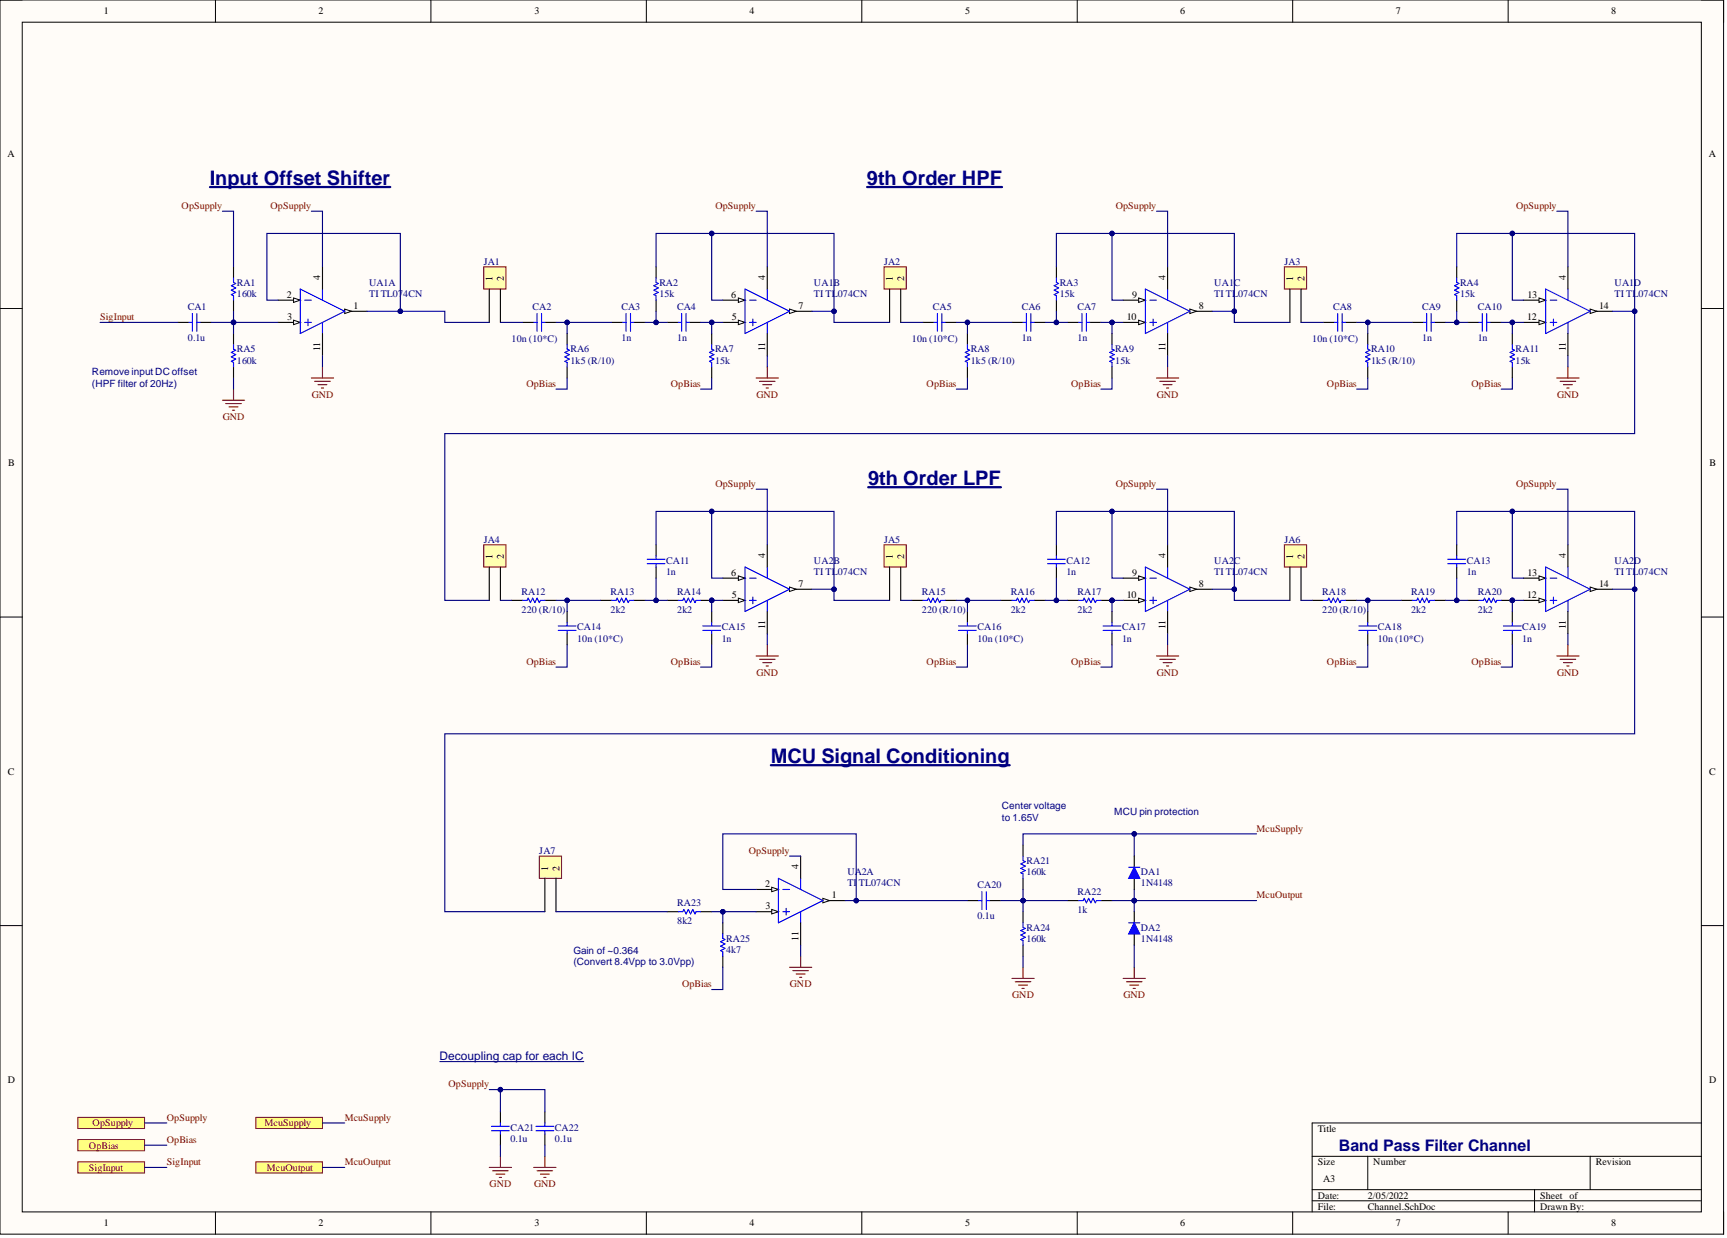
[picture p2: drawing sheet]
<svg xmlns="http://www.w3.org/2000/svg" width="393mm" height="282mm" viewBox="0 0 393 282" stroke-linecap="round" stroke-linejoin="round" font-family="sans-serif">
<defs><g id="words">
<g font-size="4.6" fill="#000080">
<text x="47.8" y="42.1">Input Offset Shifter</text>
<text x="197.5" y="42.1">9th Order HPF</text>
<text x="197.7" y="110.5">9th Order LPF</text>
<text x="175.6" y="173.7">MCU Signal Conditioning</text>
</g>
<text font-size="3.6" fill="#000080" x="304.9" y="262">Band Pass Filter Channel</text>
<text font-size="2.7" fill="#000080" x="100.1" y="241.4">Decoupling cap for each IC</text>
<g font-size="2.3">
<text x="23.6" y="3.3">1</text>
<text x="72.5" y="3.3">2</text>
<text x="121.7" y="3.3">3</text>
<text x="170.7" y="3.3">4</text>
<text x="219.8" y="3.3">5</text>
<text x="268.8" y="3.3">6</text>
<text x="317.9" y="3.3">7</text>
<text x="367" y="3.3">8</text>
<text x="1.7" y="35.9">A</text>
<text x="389.2" y="35.9">A</text>
<text x="72.9" y="63.8" transform="rotate(-90 72.9 63.8)">4</text>
<text x="112.2" y="64" transform="rotate(-90 112.2 64)">1</text>
<text x="114.7" y="64" transform="rotate(-90 114.7 64)">2</text>
<text x="174.3" y="63.8" transform="rotate(-90 174.3 63.8)">4</text>
<text x="203.4" y="64" transform="rotate(-90 203.4 64)">1</text>
<text x="205.9" y="64" transform="rotate(-90 205.9 64)">2</text>
<text x="265.4" y="63.8" transform="rotate(-90 265.4 63.8)">4</text>
<text x="294.6" y="64" transform="rotate(-90 294.6 64)">1</text>
<text x="297.1" y="64" transform="rotate(-90 297.1 64)">2</text>
<text x="356.6" y="63.8" transform="rotate(-90 356.6 63.8)">4</text>
<text x="65.3" y="67.8">2</text>
<text x="80.5" y="70.4">1</text>
<text x="166.6" y="67.8">6</text>
<text x="181.8" y="70.4">7</text>
<text x="257.8" y="67.8">9</text>
<text x="273" y="70.4">8</text>
<text x="347.9" y="67.8">13</text>
<text x="364.2" y="70.4">14</text>
<text x="65.4" y="72.9">3</text>
<text x="166.7" y="72.9">5</text>
<text x="256.6" y="72.9">10</text>
<text x="347.8" y="72.9">12</text>
<text x="72.9" y="80" transform="rotate(-90 72.9 80)">11</text>
<text x="174.3" y="80" transform="rotate(-90 174.3 80)">11</text>
<text x="265.4" y="80" transform="rotate(-90 265.4 80)">11</text>
<text x="356.6" y="80" transform="rotate(-90 356.6 80)">11</text>
<text x="1.9" y="106.1">B</text>
<text x="389.4" y="106.1">B</text>
<text x="112.2" y="127.3" transform="rotate(-90 112.2 127.3)">1</text>
<text x="114.7" y="127.3" transform="rotate(-90 114.7 127.3)">2</text>
<text x="166.6" y="131.1">6</text>
<text x="174.3" y="127.1" transform="rotate(-90 174.3 127.1)">4</text>
<text x="203.4" y="127.3" transform="rotate(-90 203.4 127.3)">1</text>
<text x="205.9" y="127.3" transform="rotate(-90 205.9 127.3)">2</text>
<text x="257.8" y="131.1">9</text>
<text x="265.4" y="127.1" transform="rotate(-90 265.4 127.1)">4</text>
<text x="294.6" y="127.3" transform="rotate(-90 294.6 127.3)">1</text>
<text x="297.1" y="127.3" transform="rotate(-90 297.1 127.3)">2</text>
<text x="347.9" y="131.1">13</text>
<text x="356.6" y="127.1" transform="rotate(-90 356.6 127.1)">4</text>
<text x="166.7" y="136.2">5</text>
<text x="181.8" y="133.7">7</text>
<text x="256.6" y="136.2">10</text>
<text x="273" y="133.7">8</text>
<text x="347.8" y="136.2">12</text>
<text x="364.2" y="133.7">14</text>
<text x="174.3" y="143.3" transform="rotate(-90 174.3 143.3)">11</text>
<text x="265.4" y="143.3" transform="rotate(-90 265.4 143.3)">11</text>
<text x="356.6" y="143.3" transform="rotate(-90 356.6 143.3)">11</text>
<text x="1.8" y="176.4">C</text>
<text x="389.3" y="176.4">C</text>
<text x="181.8" y="198" transform="rotate(-90 181.8 198)">4</text>
<text x="124.9" y="198.2" transform="rotate(-90 124.9 198.2)">1</text>
<text x="127.4" y="198.2" transform="rotate(-90 127.4 198.2)">2</text>
<text x="174.3" y="202">2</text>
<text x="174.3" y="207.1">3</text>
<text x="189.4" y="204.5">1</text>
<text x="181.8" y="214.2" transform="rotate(-90 181.8 214.2)">11</text>
<text x="1.8" y="246.6">D</text>
<text x="389.3" y="246.6">D</text>
<text x="300.1" y="257.7">Title</text>
<text x="300.1" y="265.3">Size</text>
<text x="301.4" y="269.1">A3</text>
<text x="312.8" y="265.3">Number</text>
<text x="363.4" y="265.3">Revision</text>
<text x="300.1" y="272.9">Date:</text>
<text x="300.1" y="275.4">File:</text>
<text x="311.5" y="272.9">2/05/2022</text>
<text x="311.5" y="275.4">Channel.SchDoc</text>
<text x="350.8" y="272.9">Sheet of</text>
<text x="350.8" y="275.4">Drawn By:</text>
<text x="23.6" y="279.2">1</text>
<text x="72.5" y="279.2">2</text>
<text x="121.7" y="279.2">3</text>
<text x="170.7" y="279.2">4</text>
<text x="219.8" y="279.2">5</text>
<text x="268.8" y="279.2">6</text>
<text x="317.9" y="279.2">7</text>
<text x="367" y="279.2">8</text>
</g>
<g font-size="2.3" fill="#800000">
<text x="41.4" y="47.6">OpSupply</text>
<text x="61.6" y="47.6">OpSupply</text>
<text x="162.9" y="47.6">OpSupply</text>
<text x="254.1" y="47.6">OpSupply</text>
<text x="345.3" y="47.6">OpSupply</text>
<text x="22.8" y="72.9">SigInput</text>
<text x="119.9" y="88.1">OpBias</text>
<text x="152.8" y="88.1">OpBias</text>
<text x="211.1" y="88.1">OpBias</text>
<text x="244" y="88.1">OpBias</text>
<text x="302.2" y="88.1">OpBias</text>
<text x="335.2" y="88.1">OpBias</text>
<text x="50.7" y="95.7">GND</text>
<text x="71" y="90.6">GND</text>
<text x="172.3" y="90.6">GND</text>
<text x="263.5" y="90.6">GND</text>
<text x="354.7" y="90.6">GND</text>
<text x="162.9" y="110.9">OpSupply</text>
<text x="254.1" y="110.9">OpSupply</text>
<text x="345.3" y="110.9">OpSupply</text>
<text x="119.9" y="151.4">OpBias</text>
<text x="152.8" y="151.4">OpBias</text>
<text x="172.3" y="153.9">GND</text>
<text x="211.1" y="151.4">OpBias</text>
<text x="244" y="151.4">OpBias</text>
<text x="263.5" y="153.9">GND</text>
<text x="302.2" y="151.4">OpBias</text>
<text x="335.2" y="151.4">OpBias</text>
<text x="354.7" y="153.9">GND</text>
<text x="286.2" y="189.4">McuSupply</text>
<text x="170.5" y="194.4">OpSupply</text>
<text x="286.2" y="204.5">McuOutput</text>
<text x="155.3" y="224.8">OpBias</text>
<text x="179.9" y="224.8">GND</text>
<text x="230.6" y="227.3">GND</text>
<text x="255.9" y="227.3">GND</text>
<text x="102.2" y="247.6">OpSupply</text>
<text x="21.1" y="256.4">OpSupply</text>
<text x="38" y="255.2">OpSupply</text>
<text x="60.3" y="256.4">McuSupply</text>
<text x="78.5" y="255.2">McuSupply</text>
<text x="20.3" y="261.5">OpBias</text>
<text x="38" y="260.2">OpBias</text>
<text x="20.3" y="266.6">SigInput</text>
<text x="38" y="265.3">SigInput</text>
<text x="60.8" y="266.6">McuOutput</text>
<text x="78.5" y="265.3">McuOutput</text>
<text x="111.5" y="270.4">GND</text>
<text x="121.7" y="270.4">GND</text>
</g>
<g font-size="2.3" fill="#000080">
<text x="53.9" y="65.1">RA1</text>
<text x="84.1" y="65.1">UA1A</text>
<text x="110.2" y="60.2">JA1</text>
<text x="150.2" y="65.1">RA2</text>
<text x="185.4" y="65.1">UA1B</text>
<text x="201.4" y="60.2">JA2</text>
<text x="241.4" y="65.1">RA3</text>
<text x="276.6" y="65.1">UA1C</text>
<text x="292.5" y="60.2">JA3</text>
<text x="332.5" y="65.1">RA4</text>
<text x="367.8" y="65.1">UA1D</text>
<text x="42.8" y="70.6">CA1</text>
<text x="53.9" y="67.6">160k</text>
<text x="84.1" y="67.6">TI TL07</text>
<text x="91.9" y="67.6">4CN</text>
<text x="121.3" y="70.6">CA2</text>
<text x="141.6" y="70.6">CA3</text>
<text x="150.2" y="67.6">15k</text>
<text x="154.2" y="70.6">CA4</text>
<text x="185.4" y="67.6">TI TL074CN</text>
<text x="212.5" y="70.6">CA5</text>
<text x="232.8" y="70.6">CA6</text>
<text x="241.4" y="67.6">15k</text>
<text x="245.4" y="70.6">CA7</text>
<text x="276.6" y="67.6">TI TL074CN</text>
<text x="303.7" y="70.6">CA8</text>
<text x="323.9" y="70.6">CA9</text>
<text x="332.5" y="67.6">15k</text>
<text x="336.6" y="70.6">CA10</text>
<text x="367.8" y="67.6">TI TL074CN</text>
<text x="42.8" y="77.7">0.1u</text>
<text x="116.5" y="78">10n (10*C)</text>
<text x="141.6" y="77.7">1n</text>
<text x="154.2" y="77.7">1n</text>
<text x="207.7" y="78">10n (10*C)</text>
<text x="232.8" y="77.7">1n</text>
<text x="245.4" y="77.7">1n</text>
<text x="298.9" y="78">10n (10*C)</text>
<text x="323.9" y="77.7">1n</text>
<text x="336.6" y="77.7">1n</text>
<text x="53.9" y="80.2">RA5</text>
<text x="53.9" y="82.8">160k</text>
<text x="129.9" y="80.2">RA6</text>
<text x="129.9" y="82.8">1k5 (R/10)</text>
<text x="162.9" y="80.2">RA7</text>
<text x="162.9" y="82.8">15k</text>
<text x="221.1" y="80.2">RA8</text>
<text x="221.1" y="82.8">1k5 (R/10)</text>
<text x="254" y="80.2">RA9</text>
<text x="254" y="82.8">15k</text>
<text x="312.3" y="80.2">RA10</text>
<text x="312.3" y="82.8">1k5 (R/10)</text>
<text x="345.2" y="80.2">RA11</text>
<text x="345.2" y="82.8">15k</text>
<text x="20.9" y="85.5">Remove input DC offset</text>
<text x="20.9" y="88.1">(HPF filter of 20Hz)</text>
<text x="110.2" y="123.5">JA4</text>
<text x="201.4" y="123.5">JA5</text>
<text x="292.5" y="123.5">JA6</text>
<text x="151.7" y="128.3">CA11</text>
<text x="151.7" y="130.9">1n</text>
<text x="185.4" y="128.3">UA2B</text>
<text x="185.4" y="130.9">TI TL074CN</text>
<text x="242.9" y="128.3">CA12</text>
<text x="242.9" y="130.9">1n</text>
<text x="276.6" y="128.3">UA2C</text>
<text x="276.6" y="130.9">TI TL074CN</text>
<text x="334.1" y="128.3">CA13</text>
<text x="334.1" y="130.9">1n</text>
<text x="367.8" y="128.3">UA2D</text>
<text x="367.8" y="130.9">TI TL074CN</text>
<text x="118.8" y="135.4">RA12</text>
<text x="139" y="135.4">RA13</text>
<text x="154.2" y="135.4">RA14</text>
<text x="210" y="135.4">RA15</text>
<text x="230.2" y="135.4">RA16</text>
<text x="245.4" y="135.4">RA17</text>
<text x="301.1" y="135.4">RA18</text>
<text x="321.4" y="135.4">RA19</text>
<text x="336.6" y="135.4">RA20</text>
<text x="118.8" y="139.5">220 (R/10)</text>
<text x="131.4" y="143.5">CA14</text>
<text x="139" y="139.5">2k2</text>
<text x="154.2" y="139.5">2k2</text>
<text x="164.4" y="143.5">CA15</text>
<text x="210" y="139.5">220 (R/10)</text>
<text x="222.6" y="143.5">CA16</text>
<text x="230.2" y="139.5">2k2</text>
<text x="245.4" y="139.5">2k2</text>
<text x="255.6" y="143.5">CA17</text>
<text x="301.1" y="139.5">220 (R/10)</text>
<text x="313.8" y="143.5">CA18</text>
<text x="321.4" y="139.5">2k2</text>
<text x="336.6" y="139.5">2k2</text>
<text x="346.7" y="143.5">CA19</text>
<text x="131.4" y="146.1">10n (10*C)</text>
<text x="164.4" y="146.1">1n</text>
<text x="222.6" y="146.1">10n (10*C)</text>
<text x="255.6" y="146.1">1n</text>
<text x="313.8" y="146.1">10n (10*C)</text>
<text x="346.7" y="146.1">1n</text>
<text x="228.2" y="184.2">Center voltage</text>
<text x="253.8" y="185.6">MCU pin protection</text>
<text x="228.2" y="186.8">to 1.65V</text>
<text x="122.8" y="194.4">JA7</text>
<text x="233.8" y="196.7">RA21</text>
<text x="193" y="199.2">UA2A</text>
<text x="193" y="201.8">TI</text>
<text x="195.6" y="201.8">TL074CN</text>
<text x="222.6" y="202.3">CA20</text>
<text x="233.8" y="199.2">160k</text>
<text x="245.4" y="203.8">RA22</text>
<text x="259.9" y="199.2">DA1</text>
<text x="259.9" y="201.8">1N4148</text>
<text x="154.2" y="206.3">RA23</text>
<text x="222.6" y="209.4">0.1u</text>
<text x="245.4" y="207.8">1k</text>
<text x="154.2" y="210.4">8k2</text>
<text x="165.4" y="214.4">RA25</text>
<text x="233.8" y="211.9">RA24</text>
<text x="233.8" y="214.4">160k</text>
<text x="259.9" y="211.9">DA2</text>
<text x="259.9" y="214.4">1N4148</text>
<text x="130.6" y="217.1">Gain of ~0.364</text>
<text x="130.6" y="219.7">(Convert 8.4Vpp to 3.0Vpp)</text>
<text x="165.4" y="216.9">4k7</text>
<text x="116.3" y="257.4">CA21</text>
<text x="126.4" y="257.4">CA22</text>
<text x="116.3" y="260">0.1u</text>
<text x="126.4" y="260">0.1u</text>
</g>
</g></defs>
<path d="M0 0h392.6v281h-392.6z" fill-rule="evenodd" fill="#fffcf8"/>
<path d="M0 0h392.6v281h-392.6z" fill="none" stroke="#000" stroke-width=".23"/>
<path d="M5.1 5.1h382.4v270.8h-382.4z" fill-rule="evenodd" fill="#fffcf8"/>
<g fill="none" stroke="#000" stroke-width=".23">
<path d="M0 0h5.1M49.1 0v5.1M98.1 0v5.1M147.2 0v5.1M196.3 0v5.1M245.4 0v5.1M294.4 0v5.1M343.5 0v5.1M387.5 0h5.1v5.1M5.1 5.1h382.4v270.8h-382.4zM0 70.2h5.1M387.5 70.2h5.1"/>
<path d="M0 140.5h5.1M387.5 140.5h5.1M0 210.7h5.1M387.5 210.7h5.1M387.5 255.7h-88.6v20.2M49.1 275.9v5.1M98.1 275.9v5.1M147.2 275.9v5.1M196.3 275.9v5.1M245.4 275.9v5.1M294.4 275.9v5.1M298.9 263.3h88.6"/>
<path d="M298.9 270.9h88.6M298.9 273.4h88.6M311.5 263.3v7.6M343.5 275.9v5.1M349.5 270.9v5M362.2 263.3v7.6M392.6 275.9v5.1"/>
</g>
<path d="M47.8 42.6h41.1M197.5 42.6h30.7M197.7 110.9h30.3M175.6 174.2h54.4" fill="none" stroke="#000080" stroke-width=".51"/>
<g fill="none" stroke="#800000" stroke-width=".25">
<path d="M50.7 91.1h5M51.4 91.9h3.6M52.2 92.6h2M52.9 93.4h.5M53.2 88.6v2.5M70.9 86.1h5.1M71.7 86.8h3.5M72.4 87.6h2.1M73.2 88.3h.5M73.4 83.5v2.6M172.2 86.1h5.1M173 86.8h3.5"/>
<path d="M173.7 87.6h2.1M174.5 88.3h.5M174.8 83.5v2.6M263.4 86.1h5.1M264.2 86.8h3.5M264.9 87.6h2M265.7 88.3h.5M265.9 83.5v2.6M172.2 149.4h5.1M173 150.1h3.5M173.7 150.9h2.1M174.5 151.6h.5"/>
<path d="M174.8 146.8v2.6M263.4 149.4h5.1M264.2 150.1h3.5M264.9 150.9h2M265.7 151.6h.5M265.9 146.8v2.6M230.5 222.8h5M231.2 223.5h3.6M232 224.3h2M232.8 225h.5M233 220.2v2.6M255.8 222.8h5.1"/>
<path d="M256.6 223.5h3.5M257.3 224.3h2.1M258.1 225h.5M258.3 220.2v2.6"/>
</g>
<path d="M179.8 70.9h5.1" fill="none" stroke="#000" stroke-width=".25"/>
<path d="M179.8 70.4l1.5 .5-1.5 .5z" fill="#f8fcff"/>
<path d="M179.8 70.4l1.5 .5-1.5 .5z" fill="none" stroke="#000" stroke-width=".23"/>
<path d="M164.6 73.4h5.1" fill="none" stroke="#000" stroke-width=".25"/>
<path d="M168.2 72.9l1.5 .5-1.5 .5z" fill="#f8fcff"/>
<path d="M168.2 72.9l1.5 .5-1.5 .5z" fill="none" stroke="#000" stroke-width=".23"/>
<path d="M164.6 68.3h5.1" fill="none" stroke="#000" stroke-width=".25"/>
<path d="M168.2 67.8l1.5 .5-1.5 .5z" fill="#f8fcff"/>
<path d="M168.2 67.8l1.5 .5-1.5 .5z" fill="none" stroke="#000" stroke-width=".23"/>
<path d="M169.7 65.8l10.1 5.1-10.1 5zM170.7 68.3h1.5M170.7 73.4h1.5M171.5 72.6v1.6M174.8 65.8v2.5M174.8 73.4v2.5" fill="none" stroke="#00f" stroke-width=".25"/>
<path d="M174.8 60.7v5.1M174.8 75.9v5.1M271 70.9h5.1" fill="none" stroke="#000" stroke-width=".25"/>
<path d="M271 70.4l1.5 .5-1.5 .5z" fill="#f8fcff"/>
<path d="M271 70.4l1.5 .5-1.5 .5z" fill="none" stroke="#000" stroke-width=".23"/>
<path d="M255.8 73.4h5.1" fill="none" stroke="#000" stroke-width=".25"/>
<path d="M259.4 72.9l1.5 .5-1.5 .5z" fill="#f8fcff"/>
<path d="M259.4 72.9l1.5 .5-1.5 .5z" fill="none" stroke="#000" stroke-width=".23"/>
<path d="M255.8 68.3h5.1" fill="none" stroke="#000" stroke-width=".25"/>
<path d="M259.4 67.8l1.5 .5-1.5 .5z" fill="#f8fcff"/>
<path d="M259.4 67.8l1.5 .5-1.5 .5z" fill="none" stroke="#000" stroke-width=".23"/>
<path d="M260.9 65.8l10.1 5.1-10.1 5zM261.9 68.3h1.5M261.9 73.4h1.5M262.6 72.6v1.6M265.9 65.8v2.5M265.9 73.4v2.5" fill="none" stroke="#00f" stroke-width=".25"/>
<path d="M265.9 60.7v5.1M265.9 75.9v5.1M271 134.2h5.1" fill="none" stroke="#000" stroke-width=".25"/>
<path d="M271 133.7l1.5 .5-1.5 .5z" fill="#f8fcff"/>
<path d="M271 133.7l1.5 .5-1.5 .5z" fill="none" stroke="#000" stroke-width=".23"/>
<path d="M255.8 136.7h5.1" fill="none" stroke="#000" stroke-width=".25"/>
<path d="M259.4 136.2l1.5 .5-1.5 .5z" fill="#f8fcff"/>
<path d="M259.4 136.2l1.5 .5-1.5 .5z" fill="none" stroke="#000" stroke-width=".23"/>
<path d="M255.8 131.6h5.1" fill="none" stroke="#000" stroke-width=".25"/>
<path d="M259.4 131.1l1.5 .5-1.5 .5z" fill="#f8fcff"/>
<path d="M259.4 131.1l1.5 .5-1.5 .5z" fill="none" stroke="#000" stroke-width=".23"/>
<path d="M260.9 129.1l10.1 5.1-10.1 5zM261.9 131.6h1.5M261.9 136.7h1.5M262.6 135.9v1.6M265.9 129.1v2.5M265.9 136.7v2.5" fill="none" stroke="#00f" stroke-width=".25"/>
<path d="M78.5 70.9h5.1M265.9 124v5.1M265.9 139.2v5.1" fill="none" stroke="#000" stroke-width=".25"/>
<path d="M78.5 70.4l1.5 .5-1.5 .5z" fill="#f8fcff"/>
<path d="M78.5 70.4l1.5 .5-1.5 .5z" fill="none" stroke="#000" stroke-width=".23"/>
<path d="M63.3 73.4h5.1" fill="none" stroke="#000" stroke-width=".25"/>
<path d="M66.9 72.9l1.5 .5-1.5 .5z" fill="#f8fcff"/>
<path d="M66.9 72.9l1.5 .5-1.5 .5z" fill="none" stroke="#000" stroke-width=".23"/>
<path d="M63.3 68.3h5.1" fill="none" stroke="#000" stroke-width=".25"/>
<path d="M66.9 67.8l1.5 .5-1.5 .5z" fill="#f8fcff"/>
<path d="M66.9 67.8l1.5 .5-1.5 .5z" fill="none" stroke="#000" stroke-width=".23"/>
<path d="M68.4 65.8l10.1 5.1-10.1 5zM69.4 68.3h1.5M69.4 73.4h1.5M70.2 72.6v1.6M73.4 65.8v2.5M73.4 73.4v2.5" fill="none" stroke="#00f" stroke-width=".25"/>
<path d="M73.4 60.7v5.1M73.4 75.9v5.1M179.8 134.2h5.1" fill="none" stroke="#000" stroke-width=".25"/>
<path d="M182.4 217.7v2.5M179.8 220.2h5.1M180.6 221h3.5M181.3 221.8h2.1M182.1 222.5h.5" fill="none" stroke="#800000" stroke-width=".25"/>
<path d="M179.8 133.7l1.5 .5-1.5 .5z" fill="#f8fcff"/>
<path d="M179.8 133.7l1.5 .5-1.5 .5z" fill="none" stroke="#000" stroke-width=".23"/>
<path d="M164.6 136.7h5.1" fill="none" stroke="#000" stroke-width=".25"/>
<path d="M168.2 136.2l1.5 .5-1.5 .5z" fill="#f8fcff"/>
<path d="M168.2 136.2l1.5 .5-1.5 .5z" fill="none" stroke="#000" stroke-width=".23"/>
<path d="M164.6 131.6h5.1" fill="none" stroke="#000" stroke-width=".25"/>
<path d="M168.2 131.1l1.5 .5-1.5 .5z" fill="#f8fcff"/>
<path d="M168.2 131.1l1.5 .5-1.5 .5z" fill="none" stroke="#000" stroke-width=".23"/>
<path d="M169.7 129.1l10.1 5.1-10.1 5zM170.7 131.6h1.5M170.7 136.7h1.5M171.5 135.9v1.6M174.8 129.1v2.5M174.8 136.7v2.5" fill="none" stroke="#00f" stroke-width=".25"/>
<path d="M174.8 124v5.1M174.8 139.2v5.1M187.4 205h5.1" fill="none" stroke="#000" stroke-width=".25"/>
<path d="M187.4 204.5l1.5 .5-1.5 .6z" fill="#f8fcff"/>
<path d="M187.4 204.5l1.5 .5-1.5 .6z" fill="none" stroke="#000" stroke-width=".23"/>
<path d="M172.2 207.6h5.1" fill="none" stroke="#000" stroke-width=".25"/>
<path d="M175.8 207.1l1.5 .5-1.5 .5z" fill="#f8fcff"/>
<path d="M175.8 207.1l1.5 .5-1.5 .5z" fill="none" stroke="#000" stroke-width=".23"/>
<path d="M172.2 202.5h5.1" fill="none" stroke="#000" stroke-width=".25"/>
<path d="M175.8 202l1.5 .5-1.5 .5z" fill="#f8fcff"/>
<path d="M175.8 202l1.5 .5-1.5 .5z" fill="none" stroke="#000" stroke-width=".23"/>
<path d="M177.3 200l10.1 5-10.1 5.1zM182.4 200v2.5M178.3 202.5h1.5M178.3 207.6h1.5M179.1 206.8v1.5M182.4 207.6v2.5" fill="none" stroke="#00f" stroke-width=".25"/>
<path d="M362.2 70.9h5M182.4 194.9v5.1M182.4 210.1v5.1" fill="none" stroke="#000" stroke-width=".25"/>
<path d="M354.6 86.1h5M355.3 86.8h3.6M356.1 87.6h2M356.9 88.3h.5M357.1 83.5v2.6" fill="none" stroke="#800000" stroke-width=".25"/>
<path d="M362.2 70.4l1.5 .5-1.5 .5z" fill="#f8fcff"/>
<path d="M362.2 70.4l1.5 .5-1.5 .5z" fill="none" stroke="#000" stroke-width=".23"/>
<path d="M347 73.4h5" fill="none" stroke="#000" stroke-width=".25"/>
<path d="M350.5 72.9l1.5 .5-1.5 .5z" fill="#f8fcff"/>
<path d="M350.5 72.9l1.5 .5-1.5 .5z" fill="none" stroke="#000" stroke-width=".23"/>
<path d="M347 68.3h5" fill="none" stroke="#000" stroke-width=".25"/>
<path d="M350.5 67.8l1.5 .5-1.5 .5z" fill="#f8fcff"/>
<path d="M350.5 67.8l1.5 .5-1.5 .5z" fill="none" stroke="#000" stroke-width=".23"/>
<path d="M352 65.8l10.2 5.1-10.2 5zM353.1 68.3h1.5M353.1 73.4h1.5M353.8 72.6v1.6M357.1 65.8v2.5M357.1 73.4v2.5" fill="none" stroke="#00f" stroke-width=".25"/>
<path d="M357.1 60.7v5.1M357.1 75.9v5.1" fill="none" stroke="#000" stroke-width=".25"/>
<path d="M110.2 60.7h5v5.1h-5z" fill-rule="evenodd" fill="#ffffb0"/>
<path d="M110.2 60.7h5v5.1h-5z" fill="none" stroke="#800000" stroke-width=".23"/>
<path d="M111.4 65.8v7.6M114 65.8v7.6" fill="none" stroke="#000" stroke-width=".25"/>
<path d="M201.4 60.7h5v5.1h-5z" fill-rule="evenodd" fill="#ffffb0"/>
<path d="M201.4 60.7h5v5.1h-5z" fill="none" stroke="#800000" stroke-width=".23"/>
<path d="M202.6 65.8v7.6M205.2 65.8v7.6" fill="none" stroke="#000" stroke-width=".25"/>
<path d="M292.5 60.7h5.1v5.1h-5.1z" fill-rule="evenodd" fill="#ffffb0"/>
<path d="M292.5 60.7h5.1v5.1h-5.1z" fill="none" stroke="#800000" stroke-width=".23"/>
<path d="M293.8 65.8v7.6M296.3 65.8v7.6" fill="none" stroke="#000" stroke-width=".25"/>
<path d="M110.2 124h5v5.1h-5z" fill-rule="evenodd" fill="#ffffb0"/>
<path d="M110.2 124h5v5.1h-5z" fill="none" stroke="#800000" stroke-width=".23"/>
<path d="M111.4 129.1v7.6M114 129.1v7.6" fill="none" stroke="#000" stroke-width=".25"/>
<path d="M201.4 124h5v5.1h-5z" fill-rule="evenodd" fill="#ffffb0"/>
<path d="M201.4 124h5v5.1h-5z" fill="none" stroke="#800000" stroke-width=".23"/>
<path d="M202.6 129.1v7.6M205.2 129.1v7.6" fill="none" stroke="#000" stroke-width=".25"/>
<path d="M292.5 124h5.1v5.1h-5.1z" fill-rule="evenodd" fill="#ffffb0"/>
<path d="M292.5 124h5.1v5.1h-5.1z" fill="none" stroke="#800000" stroke-width=".23"/>
<path d="M293.8 129.1v7.6M296.3 129.1v7.6M362.2 134.2h5" fill="none" stroke="#000" stroke-width=".25"/>
<path d="M354.6 149.4h5M355.3 150.1h3.6M356.1 150.9h2M356.9 151.6h.5M357.1 146.8v2.6" fill="none" stroke="#800000" stroke-width=".25"/>
<path d="M362.2 133.7l1.5 .5-1.5 .5z" fill="#f8fcff"/>
<path d="M362.2 133.7l1.5 .5-1.5 .5z" fill="none" stroke="#000" stroke-width=".23"/>
<path d="M347 136.7h5" fill="none" stroke="#000" stroke-width=".25"/>
<path d="M350.5 136.2l1.5 .5-1.5 .5z" fill="#f8fcff"/>
<path d="M350.5 136.2l1.5 .5-1.5 .5z" fill="none" stroke="#000" stroke-width=".23"/>
<path d="M347 131.6h5" fill="none" stroke="#000" stroke-width=".25"/>
<path d="M350.5 131.1l1.5 .5-1.5 .5z" fill="#f8fcff"/>
<path d="M350.5 131.1l1.5 .5-1.5 .5z" fill="none" stroke="#000" stroke-width=".23"/>
<path d="M352 129.1l10.2 5.1-10.2 5zM353.1 131.6h1.5M353.1 136.7h1.5M353.8 135.9v1.6M357.1 129.1v2.5M357.1 136.7v2.5" fill="none" stroke="#00f" stroke-width=".25"/>
<path d="M357.1 124v5.1M357.1 139.2v5.1" fill="none" stroke="#000" stroke-width=".25"/>
<path d="M122.8 194.9h5.1v5.1h-5.1z" fill-rule="evenodd" fill="#ffffb0"/>
<path d="M122.8 194.9h5.1v5.1h-5.1z" fill="none" stroke="#800000" stroke-width=".23"/>
<path d="M124.1 200v7.6M126.6 200v7.6" fill="none" stroke="#000" stroke-width=".25"/>
<path d="M17.7 254.4h15.2v2.5h-15.2z" fill-rule="evenodd" fill="#ffff80"/>
<path d="M17.7 254.4h15.2v2.5h-15.2z" fill="none" stroke="#800000" stroke-width=".23"/>
<path d="M17.7 259.5h15.2v2.5h-15.2z" fill-rule="evenodd" fill="#ffff80"/>
<path d="M17.7 259.5h15.2v2.5h-15.2z" fill="none" stroke="#800000" stroke-width=".23"/>
<path d="M17.7 264.5h15.2v2.6h-15.2z" fill-rule="evenodd" fill="#ffff80"/>
<path d="M17.7 264.5h15.2v2.6h-15.2z" fill="none" stroke="#800000" stroke-width=".23"/>
<path d="M58.3 264.5h15.1v2.6h-15.1z" fill-rule="evenodd" fill="#ffff80"/>
<path d="M58.3 264.5h15.1v2.6h-15.1z" fill="none" stroke="#800000" stroke-width=".23"/>
<path d="M58.3 254.4h15.1v2.5h-15.1z" fill-rule="evenodd" fill="#ffff80"/>
<path d="M58.3 254.4h15.1v2.5h-15.1z" fill="none" stroke="#800000" stroke-width=".23"/>
<g fill="none" stroke="#000" stroke-width=".25">
<path d="M53.2 60.7v2.6M53.2 68.3v2.6M53.2 75.9v2.6M129.2 75.9v2.6M149.4 60.7v2.6M149.4 68.3v2.6M162.1 75.9v2.6M220.3 75.9v2.6M240.6 60.7v2.6M240.6 68.3v2.6M253.3 75.9v2.6M311.5 75.9v2.6"/>
<path d="M331.8 60.7v2.6M331.8 68.3v2.6M344.4 75.9v2.6M53.2 83.5v2.6M129.2 83.5v2.6M162.1 83.5v2.6M220.3 83.5v2.6M253.3 83.5v2.6M311.5 83.5v2.6M344.4 83.5v2.6M116.5 136.7h2.5M124.1 136.7h2.5"/>
<path d="M136.8 136.7h2.5M144.4 136.7h2.5M207.7 136.7h2.5M215.3 136.7h2.5M227.9 136.7h2.6M235.5 136.7h2.6M298.9 136.7h2.5M306.5 136.7h2.5"/>
</g>
<g fill="none" stroke="#00f" stroke-width=".25">
<path d="M53.2 63.3v1l.5 .2-1 .6 1 .5-1 .5 1 .5-1 .5 .5 .2v1M53.2 78.5v1l.5 .2-1 .5 1 .5-1 .6 1 .5-1 .5 .5 .2v1M129.2 78.5v1l.5 .2-1 .5 1 .5-1 .6 1 .5-1 .5 .5 .2v1M149.4 63.3v1l.5 .2-1 .6 1 .5-1 .5 1 .5-1 .5 .5 .2v1M162.1 78.5v1l.5 .2-1 .5 1 .5-1 .6 1 .5-1 .5 .5 .2v1M220.3 78.5v1l.6 .2-1.1 .5 1.1 .5-1.1 .6 1.1 .5-1.1 .5 .5 .2v1M240.6 63.3v1l.5 .2-1 .6 1 .5-1 .5 1 .5-1 .5 .5 .2v1M253.3 78.5v1l.5 .2-1 .5 1 .5-1 .6 1 .5-1 .5 .5 .2v1M311.5 78.5v1l.5 .2-1 .5 1 .5-1 .6 1 .5-1 .5 .5 .2v1M331.8 63.3v1l.5 .2-1 .6 1 .5-1 .5 1 .5-1 .5 .5 .2v1M344.4 78.5v1l.6 .2-1.1 .5 1.1 .5-1.1 .6 1.1 .5-1.1 .5 .5 .2v1M119 136.7h1.1l.2-.5 .5 1 .5-1 .5 1 .5-1 .5 1 .3-.5h1"/>
<path d="M139.3 136.7h1l.3-.5 .5 1 .5-1 .5 1 .5-1 .5 1 .3-.5h1M210.2 136.7h1l.3-.5 .5 1 .5-1 .5 1 .5-1 .5 1 .3-.5h1M230.5 136.7h1l.2-.5 .6 1 .5-1 .5 1 .5-1 .5 1 .2-.5h1M301.4 136.7h1l.3-.5 .5 1 .5-1 .5 1 .5-1 .5 1 .2-.5h1.1"/>
</g>
<circle cx="253.3" cy="136.7" r=".51" fill="#000080"/>
<circle cx="253.3" cy="136.7" r=".51" fill="none" stroke="#000080" stroke-width=".23"/>
<path d="M243.1 136.7h2.6M250.7 136.7h2.6" fill="none" stroke="#000" stroke-width=".25"/>
<circle cx="253.3" cy="136.7" r=".51" fill="#000080"/>
<circle cx="253.3" cy="136.7" r=".51" fill="none" stroke="#000080" stroke-width=".23"/>
<path d="M245.7 136.7h1l.2-.5 .5 1 .6-1 .5 1 .5-1 .5 1 .2-.5h1" fill="none" stroke="#00f" stroke-width=".25"/>
<circle cx="162.1" cy="136.7" r=".51" fill="#000080"/>
<circle cx="162.1" cy="136.7" r=".51" fill="none" stroke="#000080" stroke-width=".23"/>
<path d="M152 136.7h2.5M159.6 136.7h2.5" fill="none" stroke="#000" stroke-width=".25"/>
<circle cx="162.1" cy="136.7" r=".51" fill="#000080"/>
<circle cx="162.1" cy="136.7" r=".51" fill="none" stroke="#000080" stroke-width=".23"/>
<path d="M154.5 136.7h1l.3-.5 .5 1 .5-1 .5 1 .5-1 .5 1 .2-.5h1.1M321.7 136.7h1l.2-.5 .5 1 .5-1 .5 1 .5-1 .6 1 .2-.5h1" fill="none" stroke="#00f" stroke-width=".25"/>
<path d="M319.1 136.7h2.6M326.7 136.7h2.6" fill="none" stroke="#000" stroke-width=".25"/>
<circle cx="344.5" cy="136.7" r=".51" fill="#000080"/>
<circle cx="344.5" cy="136.7" r=".51" fill="none" stroke="#000080" stroke-width=".23"/>
<path d="M334.3 136.7h2.6M341.9 136.7h2.5" fill="none" stroke="#000" stroke-width=".25"/>
<circle cx="344.5" cy="136.7" r=".51" fill="#000080"/>
<g fill="none" stroke="#000080" stroke-width=".23">
<path d="M100.2 241.7h32.8"/>
<circle cx="344.5" cy="136.7" r=".51"/>
</g>
<g fill="none" stroke="#00f" stroke-width=".25">
<path d="M43.1 73.4h.7M43.8 71.4v4M44.8 73.4h.8M44.8 71.4v4M121.6 73.4h.7M122.3 71.4v4M123.3 73.4h.8M123.3 71.4v4M141.8 73.4h.8M142.6 71.4v4M143.6 71.4v4M143.6 73.4h.8"/>
<path d="M154.5 73.4h.8M155.3 71.4v4M156.3 73.4h.7M156.3 71.4v4M212.7 73.4h.8M213.5 71.4v4M214.5 73.4h.8M214.5 71.4v4M233 73.4h.8M233.8 71.4v4M234.8 73.4h.7M234.8 71.4v4"/>
<path d="M245.7 73.4h.7M246.4 71.4v4M247.4 73.4h.8M247.4 71.4v4M303.9 73.4h.8M304.7 71.4v4M305.7 73.4h.8M305.7 71.4v4M324.2 73.4h.7M324.9 71.4v4M326 73.4h.7M326 71.4v4"/>
<path d="M336.9 73.4h.7M337.6 71.4v4M338.6 73.4h.8M338.6 71.4v4M147.4 127.3h4.1M147.4 128.3h4.1M149.4 126.6v.7M149.4 128.3v.8M238.6 127.3h4M238.6 128.3h4M240.6 126.6v.7M240.6 128.3v.8"/>
<path d="M329.8 127.3h4M329.8 128.3h4M331.8 126.6v.7M331.8 128.3v.8M336.9 136.7h1l.2-.5 .5 1 .5-1 .5 1 .5-1 .6 1 .2-.5h1M127.1 142.5h4.1M127.1 143.5h4.1M129.2 141.8v.7M129.2 143.5v.8M160.1 142.5h4M160.1 143.5h4M162.1 141.8v.7"/>
<path d="M162.1 143.5v.8M218.3 142.5h4.1M218.3 143.5h4.1M220.3 141.8v.7M220.3 143.5v.8M251.2 142.5h4.1M251.2 143.5h4.1M253.3 141.8v.7M253.3 143.5v.8M309.5 142.5h4.1M309.5 143.5h4.1M311.5 141.8v.7"/>
<path d="M311.5 143.5v.8M342.4 142.5h4.1M342.4 143.5h4.1M344.4 141.8v.7M344.4 143.5v.8M233 194.9v1l.5 .3-1 .5 1 .5-1 .5 1 .5-1 .5 .5 .3v1M154.5 207.6h1l.3-.5 .5 1 .5-1 .5 1 .5-1 .5 1 .2-.5h1.1M164.6 212.6v1.1l.5 .2-1 .5 1 .5-1 .5 1 .5-1 .5 .5 .3v1M222.9 205h.7M223.6 203v4.1M224.7 205h.7M224.7 203v4.1"/>
<path d="M233 210.1v1l.5 .3-1 .5 1 .5-1 .5 1 .5-1 .5 .5 .3v1M245.7 205h1l.2-.5 .5 1.1 .6-1.1 .5 1.1 .5-1.1 .5 1.1 .2-.6h1M111.9 256.4h4.1M111.9 257.4h4.1M114 255.7v.7M114 257.4v.8M122.1 256.4h4M122.1 257.4h4M124.1 255.7v.7M124.1 257.4v.8"/>
</g>
<g fill="none" stroke="#000" stroke-width=".25">
<path d="M40.5 73.4h2.6M45.6 73.4h2.5M119 73.4h2.6M124.1 73.4h2.5M139.3 73.4h2.5M144.4 73.4h2.5M152 73.4h2.5M157 73.4h2.6M210.2 73.4h2.5M215.3 73.4h2.5M230.5 73.4h2.5M235.5 73.4h2.6"/>
<path d="M243.1 73.4h2.6M248.2 73.4h2.5M301.4 73.4h2.5M306.5 73.4h2.5M321.7 73.4h2.5M326.7 73.4h2.6M334.3 73.4h2.6M339.4 73.4h2.5M129.2 139.2v2.6M149.4 124v2.6M149.4 129.1v2.5M162.1 139.2v2.6"/>
<path d="M220.3 139.2v2.6M240.6 124v2.6M240.6 129.1v2.5M253.3 139.2v2.6M311.5 139.2v2.6M331.8 124v2.6M331.8 129.1v2.5M344.4 139.2v2.6M129.2 144.3v2.5M162.1 144.3v2.5M220.3 144.3v2.5M253.3 144.3v2.5"/>
<path d="M311.5 144.3v2.5M344.4 144.3v2.5M233 192.4v2.5M233 200v2.5M152 207.6h2.5M159.6 207.6h2.5M164.6 210.1v2.5M164.6 217.7v2.5M220.3 205h2.6M225.4 205h2.5M233 207.6v2.5M233 215.2v2.5"/>
<path d="M243.1 205h2.6M250.7 205h2.6M114 253.1v2.6M114 258.2v2.5M124.1 253.1v2.6M124.1 258.2v2.5"/>
</g>
<path d="M111.4 265.8h5.1M112.2 266.6h3.5M113 267.3h2M113.7 268.1h.5M114 263.3v2.5M121.6 265.8h5M122.3 266.6h3.6M123.1 267.3h2M123.8 268.1h.6M124.1 263.3v2.5" fill="none" stroke="#800000" stroke-width=".25"/>
<path d="M22.8 73.4h17.7M63.3 68.3h-2.5v-15.1h30.4v17.7h-7.6M73.4 81v2.5" fill="none" stroke="#000080" stroke-width=".25"/>
<circle cx="91.2" cy="70.9" r=".51" fill="#000080"/>
<circle cx="91.2" cy="70.9" r=".51" fill="none" stroke="#000080" stroke-width=".23"/>
<path d="M50.7 48.1h2.5v12.6M70.9 48.1h2.5v12.6M172.2 48.1h2.6v12.6M162.1 73.4v2.5M53.2 86.1v2.5M162.1 86.1v2.5h-2.5M174.8 81v2.5" fill="none" stroke="#000080" stroke-width=".25"/>
<circle cx="162.1" cy="73.4" r=".51" fill="#000080"/>
<circle cx="162.1" cy="73.4" r=".51" fill="none" stroke="#000080" stroke-width=".23"/>
<path d="M149.4 70.9v2.5h-2.5" fill="none" stroke="#000080" stroke-width=".25"/>
<circle cx="149.4" cy="73.4" r=".51" fill="#000080"/>
<circle cx="149.4" cy="73.4" r=".51" fill="none" stroke="#000080" stroke-width=".23"/>
<path d="M149.4 73.4h2.6" fill="none" stroke="#000080" stroke-width=".25"/>
<circle cx="149.4" cy="73.4" r=".51" fill="#000080"/>
<circle cx="149.4" cy="73.4" r=".51" fill="none" stroke="#000080" stroke-width=".23"/>
<path d="M129.2 73.4v2.5" fill="none" stroke="#000080" stroke-width=".25"/>
<circle cx="129.2" cy="73.4" r=".51" fill="#000080"/>
<circle cx="129.2" cy="73.4" r=".51" fill="none" stroke="#000080" stroke-width=".23"/>
<path d="M162.1 53.2v15.1h2.5M129.2 86.1v2.5h-2.6" fill="none" stroke="#000080" stroke-width=".25"/>
<circle cx="162.1" cy="53.2" r=".51" fill="#000080"/>
<circle cx="162.1" cy="53.2" r=".51" fill="none" stroke="#000080" stroke-width=".23"/>
<path d="M263.4 48.1h2.5v12.6M253.3 73.4v2.5M253.3 86.1v2.5h-2.6M265.9 81v2.5" fill="none" stroke="#000080" stroke-width=".25"/>
<circle cx="253.3" cy="73.4" r=".51" fill="#000080"/>
<circle cx="253.3" cy="73.4" r=".51" fill="none" stroke="#000080" stroke-width=".23"/>
<path d="M240.6 70.9v2.5h-2.5" fill="none" stroke="#000080" stroke-width=".25"/>
<circle cx="240.6" cy="73.4" r=".51" fill="#000080"/>
<circle cx="240.6" cy="73.4" r=".51" fill="none" stroke="#000080" stroke-width=".23"/>
<path d="M240.6 73.4h2.5" fill="none" stroke="#000080" stroke-width=".25"/>
<circle cx="240.6" cy="73.4" r=".51" fill="#000080"/>
<circle cx="240.6" cy="73.4" r=".51" fill="none" stroke="#000080" stroke-width=".23"/>
<path d="M220.3 73.4v2.5" fill="none" stroke="#000080" stroke-width=".25"/>
<circle cx="220.3" cy="73.4" r=".51" fill="#000080"/>
<circle cx="220.3" cy="73.4" r=".51" fill="none" stroke="#000080" stroke-width=".23"/>
<path d="M253.3 53.2v15.1h2.5M220.3 86.1v2.5h-2.5" fill="none" stroke="#000080" stroke-width=".25"/>
<circle cx="253.3" cy="53.2" r=".51" fill="#000080"/>
<circle cx="253.3" cy="53.2" r=".51" fill="none" stroke="#000080" stroke-width=".23"/>
<path d="M286.2 189.9h-27.9v5" fill="none" stroke="#000080" stroke-width=".25"/>
<circle cx="258.3" cy="189.9" r=".51" fill="#000080"/>
<circle cx="258.3" cy="189.9" r=".51" fill="none" stroke="#000080" stroke-width=".23"/>
<path d="M258.3 205v2.6" fill="none" stroke="#000080" stroke-width=".25"/>
<circle cx="258.3" cy="205" r=".51" fill="#000080"/>
<circle cx="258.3" cy="205" r=".51" fill="none" stroke="#000080" stroke-width=".23"/>
<path d="M233 202.5v2.5M258.3 215.2v5" fill="none" stroke="#000080" stroke-width=".25"/>
<circle cx="233" cy="205" r=".51" fill="#000080"/>
<circle cx="233" cy="205" r=".51" fill="none" stroke="#000080" stroke-width=".23"/>
<path d="M233 205v2.6" fill="none" stroke="#000080" stroke-width=".25"/>
<circle cx="233" cy="205" r=".51" fill="#000080"/>
<circle cx="233" cy="205" r=".51" fill="none" stroke="#000080" stroke-width=".23"/>
<path d="M258.3 189.9h-25.3v2.5" fill="none" stroke="#000080" stroke-width=".25"/>
<circle cx="258.3" cy="189.9" r=".51" fill="#000080"/>
<circle cx="258.3" cy="189.9" r=".51" fill="none" stroke="#000080" stroke-width=".23"/>
<path d="M233 217.7v2.5M253.3 205h5" fill="none" stroke="#000080" stroke-width=".25"/>
<circle cx="258.3" cy="205" r=".51" fill="#000080"/>
<circle cx="258.3" cy="205" r=".51" fill="none" stroke="#000080" stroke-width=".23"/>
<path d="M129.2 136.7v2.5M162.1 146.8v5.1h-2.5M174.8 144.3v2.5" fill="none" stroke="#000080" stroke-width=".25"/>
<circle cx="129.2" cy="136.7" r=".51" fill="#000080"/>
<circle cx="129.2" cy="136.7" r=".51" fill="none" stroke="#000080" stroke-width=".23"/>
<path d="M162.1 116.4v15.2h2.5M129.2 146.8v5.1h-2.6" fill="none" stroke="#000080" stroke-width=".25"/>
<circle cx="162.1" cy="116.4" r=".51" fill="#000080"/>
<circle cx="162.1" cy="116.4" r=".51" fill="none" stroke="#000080" stroke-width=".23"/>
<path d="M149.4 131.6v5.1" fill="none" stroke="#000080" stroke-width=".25"/>
<circle cx="149.4" cy="136.7" r=".51" fill="#000080"/>
<circle cx="149.4" cy="136.7" r=".51" fill="none" stroke="#000080" stroke-width=".23"/>
<path d="M220.3 136.7v2.5M253.3 146.8v5.1h-2.6M265.9 144.3v2.5" fill="none" stroke="#000080" stroke-width=".25"/>
<circle cx="220.3" cy="136.7" r=".51" fill="#000080"/>
<circle cx="220.3" cy="136.7" r=".51" fill="none" stroke="#000080" stroke-width=".23"/>
<path d="M253.3 116.4v15.2h2.5" fill="none" stroke="#000080" stroke-width=".25"/>
<circle cx="253.3" cy="116.4" r=".51" fill="#000080"/>
<circle cx="253.3" cy="116.4" r=".51" fill="none" stroke="#000080" stroke-width=".23"/>
<path d="M240.6 131.6v5.1" fill="none" stroke="#000080" stroke-width=".25"/>
<circle cx="240.6" cy="136.7" r=".51" fill="#000080"/>
<circle cx="240.6" cy="136.7" r=".51" fill="none" stroke="#000080" stroke-width=".23"/>
<path d="M126.6 136.7h10.2" fill="none" stroke="#000080" stroke-width=".25"/>
<circle cx="129.2" cy="136.7" r=".51" fill="#000080"/>
<circle cx="129.2" cy="136.7" r=".51" fill="none" stroke="#000080" stroke-width=".23"/>
<path d="M126.6 73.4h12.7" fill="none" stroke="#000080" stroke-width=".25"/>
<circle cx="129.2" cy="73.4" r=".51" fill="#000080"/>
<circle cx="129.2" cy="73.4" r=".51" fill="none" stroke="#000080" stroke-width=".23"/>
<path d="M146.9 136.7h5.1" fill="none" stroke="#000080" stroke-width=".25"/>
<circle cx="149.4" cy="136.7" r=".51" fill="#000080"/>
<circle cx="149.4" cy="136.7" r=".51" fill="none" stroke="#000080" stroke-width=".23"/>
<path d="M149.4 124v-7.6h40.6v17.8h-5.1" fill="none" stroke="#000080" stroke-width=".25"/>
<circle cx="162.1" cy="116.4" r=".51" fill="#000080"/>
<circle cx="162.1" cy="116.4" r=".51" fill="none" stroke="#000080" stroke-width=".23"/>
<circle cx="190" cy="134.2" r=".51" fill="#000080"/>
<circle cx="190" cy="134.2" r=".51" fill="none" stroke="#000080" stroke-width=".23"/>
<path d="M149.4 60.7v-7.5h40.6v17.7h-5.1" fill="none" stroke="#000080" stroke-width=".25"/>
<circle cx="162.1" cy="53.2" r=".51" fill="#000080"/>
<circle cx="162.1" cy="53.2" r=".51" fill="none" stroke="#000080" stroke-width=".23"/>
<circle cx="190" cy="70.9" r=".51" fill="#000080"/>
<circle cx="190" cy="70.9" r=".51" fill="none" stroke="#000080" stroke-width=".23"/>
<path d="M159.6 73.4h5" fill="none" stroke="#000080" stroke-width=".25"/>
<circle cx="162.1" cy="73.4" r=".51" fill="#000080"/>
<circle cx="162.1" cy="73.4" r=".51" fill="none" stroke="#000080" stroke-width=".23"/>
<path d="M164.6 136.7h-2.5v2.5" fill="none" stroke="#000080" stroke-width=".25"/>
<circle cx="162.1" cy="136.7" r=".51" fill="#000080"/>
<circle cx="162.1" cy="136.7" r=".51" fill="none" stroke="#000080" stroke-width=".23"/>
<path d="M217.8 136.7h10.1" fill="none" stroke="#000080" stroke-width=".25"/>
<circle cx="220.3" cy="136.7" r=".51" fill="#000080"/>
<circle cx="220.3" cy="136.7" r=".51" fill="none" stroke="#000080" stroke-width=".23"/>
<path d="M238.1 136.7h5" fill="none" stroke="#000080" stroke-width=".25"/>
<circle cx="240.6" cy="136.7" r=".51" fill="#000080"/>
<circle cx="240.6" cy="136.7" r=".51" fill="none" stroke="#000080" stroke-width=".23"/>
<path d="M240.6 124v-7.6h40.5v17.8h-5" fill="none" stroke="#000080" stroke-width=".25"/>
<circle cx="253.3" cy="116.4" r=".51" fill="#000080"/>
<circle cx="253.3" cy="116.4" r=".51" fill="none" stroke="#000080" stroke-width=".23"/>
<circle cx="281.1" cy="134.2" r=".51" fill="#000080"/>
<circle cx="281.1" cy="134.2" r=".51" fill="none" stroke="#000080" stroke-width=".23"/>
<path d="M255.8 136.7h-2.5v2.5" fill="none" stroke="#000080" stroke-width=".25"/>
<circle cx="253.3" cy="136.7" r=".51" fill="#000080"/>
<circle cx="253.3" cy="136.7" r=".51" fill="none" stroke="#000080" stroke-width=".23"/>
<path d="M53.2 70.9v5" fill="none" stroke="#000080" stroke-width=".25"/>
<circle cx="53.2" cy="73.4" r=".51" fill="#000080"/>
<circle cx="53.2" cy="73.4" r=".51" fill="none" stroke="#000080" stroke-width=".23"/>
<path d="M227.9 205h15.2" fill="none" stroke="#000080" stroke-width=".25"/>
<circle cx="233" cy="205" r=".51" fill="#000080"/>
<circle cx="233" cy="205" r=".51" fill="none" stroke="#000080" stroke-width=".23"/>
<path d="M179.8 194.9h2.6M172.2 202.5h-7.6v-12.6h30.4v15.1h-2.5M182.4 215.2v2.5" fill="none" stroke="#000080" stroke-width=".25"/>
<circle cx="195" cy="205" r=".51" fill="#000080"/>
<circle cx="195" cy="205" r=".51" fill="none" stroke="#000080" stroke-width=".23"/>
<path d="M195 205h25.3" fill="none" stroke="#000080" stroke-width=".25"/>
<circle cx="195" cy="205" r=".51" fill="#000080"/>
<circle cx="195" cy="205" r=".51" fill="none" stroke="#000080" stroke-width=".23"/>
<path d="M164.6 207.6v2.5" fill="none" stroke="#000080" stroke-width=".25"/>
<circle cx="164.6" cy="207.6" r=".51" fill="#000080"/>
<circle cx="164.6" cy="207.6" r=".51" fill="none" stroke="#000080" stroke-width=".23"/>
<path d="M162.1 207.6h10.1M164.6 220.2v5.1h-2.5" fill="none" stroke="#000080" stroke-width=".25"/>
<circle cx="164.6" cy="207.6" r=".51" fill="#000080"/>
<circle cx="164.6" cy="207.6" r=".51" fill="none" stroke="#000080" stroke-width=".23"/>
<path d="M354.6 48.1h2.5v12.6M344.4 73.4v2.5M344.4 86.1v2.5h-2.5M357.1 81v2.5" fill="none" stroke="#000080" stroke-width=".25"/>
<circle cx="344.5" cy="73.4" r=".51" fill="#000080"/>
<circle cx="344.5" cy="73.4" r=".51" fill="none" stroke="#000080" stroke-width=".23"/>
<path d="M331.8 70.9v2.5h-2.5" fill="none" stroke="#000080" stroke-width=".25"/>
<circle cx="331.8" cy="73.4" r=".51" fill="#000080"/>
<circle cx="331.8" cy="73.4" r=".51" fill="none" stroke="#000080" stroke-width=".23"/>
<path d="M331.8 73.4h2.5" fill="none" stroke="#000080" stroke-width=".25"/>
<circle cx="331.8" cy="73.4" r=".51" fill="#000080"/>
<circle cx="331.8" cy="73.4" r=".51" fill="none" stroke="#000080" stroke-width=".23"/>
<path d="M311.5 73.4v2.5" fill="none" stroke="#000080" stroke-width=".25"/>
<circle cx="311.5" cy="73.4" r=".51" fill="#000080"/>
<circle cx="311.5" cy="73.4" r=".51" fill="none" stroke="#000080" stroke-width=".23"/>
<path d="M344.4 53.2v15.1h2.6" fill="none" stroke="#000080" stroke-width=".25"/>
<circle cx="344.5" cy="53.2" r=".51" fill="#000080"/>
<circle cx="344.5" cy="53.2" r=".51" fill="none" stroke="#000080" stroke-width=".23"/>
<path d="M309 73.4h12.7" fill="none" stroke="#000080" stroke-width=".25"/>
<circle cx="311.5" cy="73.4" r=".51" fill="#000080"/>
<circle cx="311.5" cy="73.4" r=".51" fill="none" stroke="#000080" stroke-width=".23"/>
<path d="M331.8 60.7v-7.5h40.5v17.7h-5.1" fill="none" stroke="#000080" stroke-width=".25"/>
<circle cx="344.5" cy="53.2" r=".51" fill="#000080"/>
<circle cx="344.5" cy="53.2" r=".51" fill="none" stroke="#000080" stroke-width=".23"/>
<circle cx="372.3" cy="70.9" r=".51" fill="#000080"/>
<circle cx="372.3" cy="70.9" r=".51" fill="none" stroke="#000080" stroke-width=".23"/>
<path d="M341.9 73.4h5.1" fill="none" stroke="#000080" stroke-width=".25"/>
<circle cx="344.5" cy="73.4" r=".51" fill="#000080"/>
<circle cx="344.5" cy="73.4" r=".51" fill="none" stroke="#000080" stroke-width=".23"/>
<path d="M217.8 73.4h12.7" fill="none" stroke="#000080" stroke-width=".25"/>
<circle cx="220.3" cy="73.4" r=".51" fill="#000080"/>
<circle cx="220.3" cy="73.4" r=".51" fill="none" stroke="#000080" stroke-width=".23"/>
<path d="M240.6 60.7v-7.5h40.5v17.7h-5" fill="none" stroke="#000080" stroke-width=".25"/>
<circle cx="253.3" cy="53.2" r=".51" fill="#000080"/>
<circle cx="253.3" cy="53.2" r=".51" fill="none" stroke="#000080" stroke-width=".23"/>
<circle cx="281.1" cy="70.9" r=".51" fill="#000080"/>
<circle cx="281.1" cy="70.9" r=".51" fill="none" stroke="#000080" stroke-width=".23"/>
<path d="M250.7 73.4h5.1" fill="none" stroke="#000080" stroke-width=".25"/>
<circle cx="253.3" cy="73.4" r=".51" fill="#000080"/>
<circle cx="253.3" cy="73.4" r=".51" fill="none" stroke="#000080" stroke-width=".23"/>
<path d="M311.5 136.7v2.5M344.4 146.8v5.1h-2.5M357.1 144.3v2.5" fill="none" stroke="#000080" stroke-width=".25"/>
<circle cx="311.5" cy="136.7" r=".51" fill="#000080"/>
<circle cx="311.5" cy="136.7" r=".51" fill="none" stroke="#000080" stroke-width=".23"/>
<path d="M344.4 116.4v15.2h2.6" fill="none" stroke="#000080" stroke-width=".25"/>
<circle cx="344.5" cy="116.4" r=".51" fill="#000080"/>
<circle cx="344.5" cy="116.4" r=".51" fill="none" stroke="#000080" stroke-width=".23"/>
<path d="M331.8 131.6v5.1" fill="none" stroke="#000080" stroke-width=".25"/>
<circle cx="331.8" cy="136.7" r=".51" fill="#000080"/>
<circle cx="331.8" cy="136.7" r=".51" fill="none" stroke="#000080" stroke-width=".23"/>
<path d="M309 136.7h10.1" fill="none" stroke="#000080" stroke-width=".25"/>
<circle cx="311.5" cy="136.7" r=".51" fill="#000080"/>
<circle cx="311.5" cy="136.7" r=".51" fill="none" stroke="#000080" stroke-width=".23"/>
<path d="M329.3 136.7h5" fill="none" stroke="#000080" stroke-width=".25"/>
<circle cx="331.8" cy="136.7" r=".51" fill="#000080"/>
<circle cx="331.8" cy="136.7" r=".51" fill="none" stroke="#000080" stroke-width=".23"/>
<path d="M331.8 124v-7.6h40.5v17.8h-5.1" fill="none" stroke="#000080" stroke-width=".25"/>
<circle cx="344.5" cy="116.4" r=".51" fill="#000080"/>
<circle cx="344.5" cy="116.4" r=".51" fill="none" stroke="#000080" stroke-width=".23"/>
<circle cx="372.3" cy="134.2" r=".51" fill="#000080"/>
<circle cx="372.3" cy="134.2" r=".51" fill="none" stroke="#000080" stroke-width=".23"/>
<path d="M347 136.7h-2.6v2.5" fill="none" stroke="#000080" stroke-width=".25"/>
<circle cx="344.5" cy="136.7" r=".51" fill="#000080"/>
<circle cx="344.5" cy="136.7" r=".51" fill="none" stroke="#000080" stroke-width=".23"/>
<path d="M281.1 70.9v2.5h12.7M296.3 73.4h5.1" fill="none" stroke="#000080" stroke-width=".25"/>
<circle cx="281.1" cy="70.9" r=".51" fill="#000080"/>
<circle cx="281.1" cy="70.9" r=".51" fill="none" stroke="#000080" stroke-width=".23"/>
<path d="M281.1 134.2v2.5h12.7" fill="none" stroke="#000080" stroke-width=".25"/>
<circle cx="281.1" cy="134.2" r=".51" fill="#000080"/>
<circle cx="281.1" cy="134.2" r=".51" fill="none" stroke="#000080" stroke-width=".23"/>
<path d="M190 70.9v2.5h12.6M296.3 136.7h2.6" fill="none" stroke="#000080" stroke-width=".25"/>
<circle cx="190" cy="70.9" r=".51" fill="#000080"/>
<circle cx="190" cy="70.9" r=".51" fill="none" stroke="#000080" stroke-width=".23"/>
<path d="M205.2 73.4h5M190 134.2v2.5h12.6M205.2 136.7h2.5" fill="none" stroke="#000080" stroke-width=".25"/>
<circle cx="190" cy="134.2" r=".51" fill="#000080"/>
<circle cx="190" cy="134.2" r=".51" fill="none" stroke="#000080" stroke-width=".23"/>
<path d="M91.2 70.9h10.1v2.5h10.1M114 73.4h5M114 136.7h2.5" fill="none" stroke="#000080" stroke-width=".25"/>
<circle cx="91.2" cy="70.9" r=".51" fill="#000080"/>
<circle cx="91.2" cy="70.9" r=".51" fill="none" stroke="#000080" stroke-width=".23"/>
<path d="M372.3 70.9v27.8h-271v38h10.1" fill="none" stroke="#000080" stroke-width=".25"/>
<circle cx="372.3" cy="70.9" r=".51" fill="#000080"/>
<circle cx="372.3" cy="70.9" r=".51" fill="none" stroke="#000080" stroke-width=".23"/>
<path d="M372.3 134.2v32.9h-271v40.5h22.8M126.6 207.6h25.4" fill="none" stroke="#000080" stroke-width=".25"/>
<circle cx="372.3" cy="134.2" r=".51" fill="#000080"/>
<circle cx="372.3" cy="134.2" r=".51" fill="none" stroke="#000080" stroke-width=".23"/>
<path d="M53.2 73.4h10.1M311.5 86.1v2.5h-2.5M172.2 111.4h2.6v12.6M263.4 111.4h2.5v12.6M354.6 111.4h2.5v12.6M220.3 146.8v5.1h-2.5M311.5 146.8v5.1h-2.5" fill="none" stroke="#000080" stroke-width=".25"/>
<circle cx="53.2" cy="73.4" r=".51" fill="#000080"/>
<circle cx="53.2" cy="73.4" r=".51" fill="none" stroke="#000080" stroke-width=".23"/>
<path d="M48.1 73.4h5.1" fill="none" stroke="#000080" stroke-width=".25"/>
<circle cx="53.2" cy="73.4" r=".51" fill="#000080"/>
<circle cx="53.2" cy="73.4" r=".51" fill="none" stroke="#000080" stroke-width=".23"/>
<path d="M258.3 202.5v2.5h27.9M32.9 255.7h5.1M73.4 255.7h5.1M32.9 260.7h5.1M32.9 265.8h5.1M73.4 265.8h5.1" fill="none" stroke="#000080" stroke-width=".25"/>
<circle cx="258.3" cy="205" r=".51" fill="#000080"/>
<circle cx="258.3" cy="205" r=".51" fill="none" stroke="#000080" stroke-width=".23"/>
<path d="M111.4 248.1h2.6v5" fill="none" stroke="#000080" stroke-width=".25"/>
<circle cx="114" cy="248.1" r=".51" fill="#000080"/>
<circle cx="114" cy="248.1" r=".51" fill="none" stroke="#000080" stroke-width=".23"/>
<path d="M114 248.1h10.1v5M114 260.7v2.6M124.1 260.7v2.6" fill="none" stroke="#000080" stroke-width=".25"/>
<circle cx="114" cy="248.1" r=".51" fill="#000080"/>
<circle cx="114" cy="248.1" r=".51" fill="none" stroke="#000080" stroke-width=".23"/>
<path d="M258.3 194.9v2.6M258.3 200v2.5" fill="none" stroke="#000" stroke-width=".25"/>
<path d="M258.3 197.5l1.3 2.5h-2.5z" fill="#00f"/>
<path d="M257.1 197.5h2.5M258.3 197.5l1.3 2.5h-2.5z" fill="none" stroke="#00f" stroke-width=".25"/>
<path d="M258.3 207.6v2.5M258.3 212.6v2.6" fill="none" stroke="#000" stroke-width=".25"/>
<path d="M258.3 210.1l1.3 2.5h-2.5z" fill="#00f"/>
<path d="M257.1 210.1h2.5M258.3 210.1l1.3 2.5h-2.5z" fill="none" stroke="#00f" stroke-width=".25"/>
<use href="#words"/>
</svg>
